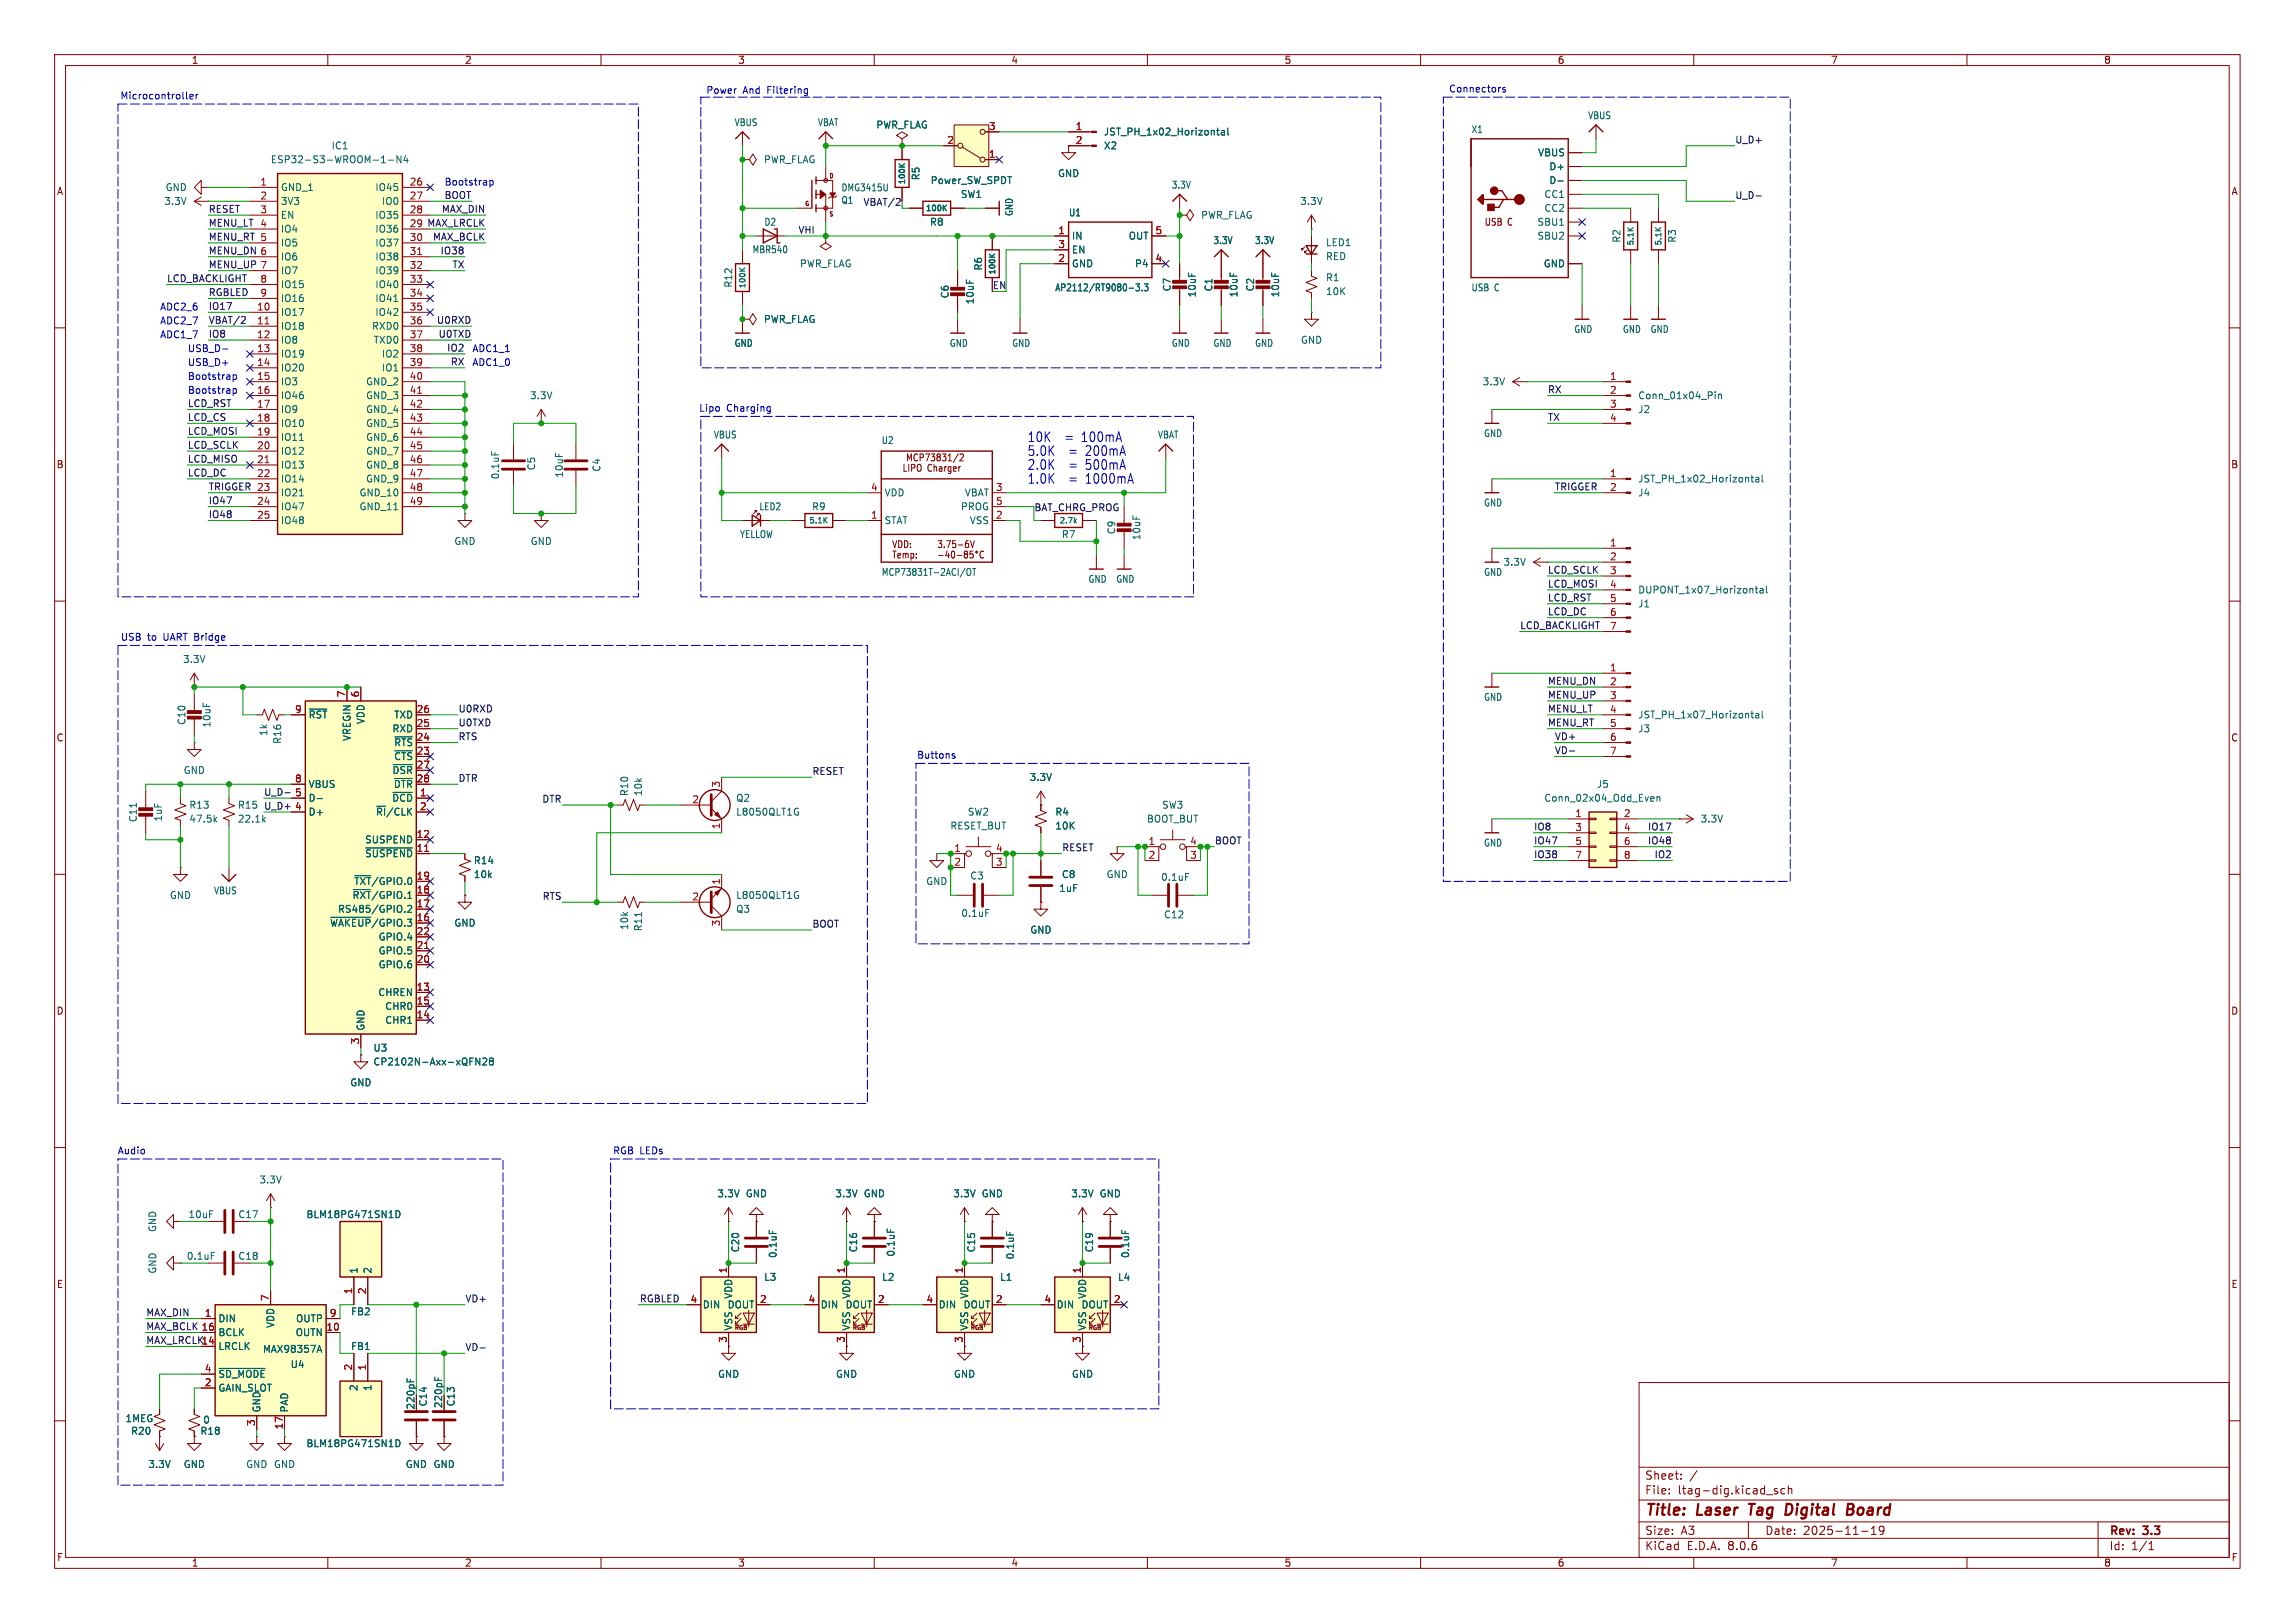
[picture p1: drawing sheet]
<svg xmlns="http://www.w3.org/2000/svg" width="297mm" height="210mm" viewBox="0 0 297 210" stroke-linecap="round" stroke-linejoin="round" font-family="sans-serif">
<defs><g id="words">
<g font-size="2" fill="#840000">
<text x="212.8" y="196.5">Title:</text>
<text x="219.7" y="196.5">Laser</text>
<text x="227" y="196.5">Tag</text>
<text x="232.2" y="196.5">Digital</text>
<text x="240.7" y="196.5">Board</text>
</g>
<g font-size="1.8" fill="#0000c2">
<text x="132.9" y="59.1">5.0K</text>
<text x="132.9" y="57.3">10K</text>
<text x="137.9" y="57.3">=</text>
<text x="138.4" y="59.1">=</text>
<text x="140.1" y="57.3">100mA</text>
<text x="140.6" y="59.1">200mA</text>
<text x="132.9" y="62.7">1.0K</text>
<text x="132.9" y="60.9">2.0K</text>
<text x="138.4" y="62.7">=</text>
<text x="138.4" y="60.9">=</text>
<text x="140.6" y="62.7">1000mA</text>
<text x="140.6" y="60.9">500mA</text>
</g>
<g font-size="1.5" fill="#840000">
<text x="212.8" y="191.6">Sheet:</text>
<text x="212.8" y="193.5">File:</text>
<text x="217.1" y="193.5">ltag-dig.kicad_sch</text>
<text x="212.8" y="200.7">KiCad</text>
<text x="212.8" y="198.7">Size:</text>
<text x="217.5" y="198.7">A3</text>
<text x="218.3" y="200.7">E.D.A.</text>
<text x="223.7" y="200.7">8.0.6</text>
<text x="228.4" y="198.7">Date:</text>
<text x="233.3" y="198.7">2025-11-19</text>
<text x="272.9" y="198.9">Rev:</text>
<text x="272.9" y="200.7">Id:</text>
<text x="275.8" y="200.7">1/1</text>
<text x="277.4" y="198.9">3.3</text>
</g>
<g font-size="1.3" fill="#840000">
<text x="24.7" y="8.4">1</text>
<text x="60.1" y="8.4">2</text>
<text x="95.5" y="8.4">3</text>
<text x="130.8" y="8.4">4</text>
<text x="166.2" y="8.4">5</text>
<text x="201.5" y="8.4">6</text>
<text x="236.9" y="8.4">7</text>
<text x="272.2" y="8.4">8</text>
<text x="7.3" y="25.4">A</text>
<text x="192.1" y="29.3">USB C</text>
<text x="288.7" y="25.4">A</text>
<text x="117.2" y="59.8">MCP73831/2</text>
<text x="7.2" y="60.7">B</text>
<text x="116.7" y="61.2">LIPO Charger</text>
<text x="288.7" y="60.7">B</text>
<text x="115.4" y="71.1">VDD:</text>
<text x="121.2" y="71.1">3.75-6V</text>
<text x="115.4" y="72.4">Temp:</text>
<text x="7.2" y="96.1">C</text>
<text x="288.7" y="96.1">C</text>
<text x="7.2" y="131.4">D</text>
<text x="288.7" y="131.4">D</text>
<text x="7.3" y="166.8">E</text>
<text x="288.7" y="166.8">E</text>
<text x="53.8" y="182.5" transform="rotate(-90 53.8 182.5)">220pF</text>
<text x="57.4" y="182.3" transform="rotate(-90 57.4 182.3)">220pF</text>
<text x="7.3" y="202.1">F</text>
<text x="24.7" y="202.9">1</text>
<text x="60.1" y="202.9">2</text>
<text x="95.5" y="202.9">3</text>
<text x="130.8" y="202.9">4</text>
<text x="166.2" y="202.9">5</text>
<text x="201.5" y="202.9">6</text>
<text x="236.9" y="202.9">7</text>
<text x="272.2" y="202.9">8</text>
<text x="288.7" y="202.1">F</text>
</g>
<g font-size="1.3" fill="#0000c2">
<text x="15.5" y="13">Microcontroller</text>
<text x="91.3" y="12.3">Power</text>
<text x="96.1" y="12.3">And</text>
<text x="99.4" y="12.3">Filtering</text>
<text x="187.5" y="12.1">Connectors</text>
<text x="57.5" y="24.1">Bootstrap</text>
<text x="20.7" y="40.2">ADC2_6</text>
<text x="20.7" y="43.8">ADC1_7</text>
<text x="20.7" y="42">ADC2_7</text>
<text x="24.2" y="45.6">USB_D-</text>
<text x="24.2" y="47.4">USB_D+</text>
<text x="61.1" y="47.4">ADC1_0</text>
<text x="61.1" y="45.6">ADC1_1</text>
<text x="24.2" y="51">Bootstrap</text>
<text x="24.2" y="49.2">Bootstrap</text>
<text x="90.4" y="53.4">Lipo</text>
<text x="94" y="53.4">Charging</text>
<text x="15.6" y="83.1">USB</text>
<text x="19.1" y="83.1">to</text>
<text x="21.2" y="83.1">UART Bridge</text>
<text x="118.6" y="98.3">Buttons</text>
<text x="15.2" y="149.5">Audio</text>
<text x="79.3" y="149.5">RGB LEDs</text>
</g>
<g font-size="1.3" fill="#006464">
<text x="95" y="16.5">VBUS</text>
<text x="105.8" y="16.5">VBAT</text>
<text x="113.3" y="16.8">PWR_FLAG</text>
<text x="142.8" y="17.7">JST_PH_1x02_Horizontal</text>
<text x="190.4" y="17.4">X1</text>
<text x="205.4" y="15.6">VBUS</text>
<text x="35" y="21.3">ESP32-S3-WROOM-1-N4</text>
<text x="42.8" y="19.5">IC1</text>
<text x="98.8" y="21.3">PWR_FLAG</text>
<text x="119.1" y="23.4" transform="rotate(-90 119.1 23.4)">R5</text>
<text x="120.4" y="24">Power_SW_SPDT</text>
<text x="136.9" y="23.1">GND</text>
<text x="142.8" y="19.5">X2</text>
<text x="199" y="20.4">VBUS</text>
<text x="200.4" y="22.2">D+</text>
<text x="200.4" y="24">D-</text>
<text x="21.2" y="26.7">3.3V</text>
<text x="21.4" y="24.9">GND</text>
<text x="36.3" y="24.9">GND_1</text>
<text x="36.3" y="26.7">3V3</text>
<text x="36.3" y="28.4">EN</text>
<text x="48.5" y="24.9">IO45</text>
<text x="48.5" y="28.4">IO35</text>
<text x="49.4" y="26.7">IO0</text>
<text x="98.8" y="29.3">D2</text>
<text x="108.8" y="26.5">Q1</text>
<text x="108.8" y="24.9">DMG3415U</text>
<text x="120.3" y="29.3">R8</text>
<text x="124.3" y="25.8">SW1</text>
<text x="131.2" y="28" transform="rotate(-90 131.2 28)">GND</text>
<text x="138.3" y="28.1">U1</text>
<text x="151.6" y="24.5">3.3V</text>
<text x="155.4" y="28.4">PWR_FLAG</text>
<text x="168.2" y="26.7">3.3V</text>
<text x="198.9" y="29.3">SBU1</text>
<text x="199.8" y="25.8">CC1</text>
<text x="199.8" y="27.6">CC2</text>
<text x="36.3" y="30.2">IO4</text>
<text x="36.3" y="32">IO5</text>
<text x="36.3" y="33.8">IO6</text>
<text x="36.3" y="35.6">IO7</text>
<text x="48.5" y="30.2">IO36</text>
<text x="48.5" y="32">IO37</text>
<text x="48.5" y="33.8">IO38</text>
<text x="48.5" y="35.6">IO39</text>
<text x="97.3" y="32.9">MBR540</text>
<text x="103.5" y="34.7">PWR_FLAG</text>
<text x="127.2" y="35.1" transform="rotate(-90 127.2 35.1)">R6</text>
<text x="138.7" y="31.1">IN</text>
<text x="138.7" y="34.7">GND</text>
<text x="138.7" y="32.9">EN</text>
<text x="146" y="31.1">OUT</text>
<text x="146.8" y="34.7">P4</text>
<text x="157" y="31.7">3.3V</text>
<text x="162.3" y="31.7">3.3V</text>
<text x="171.5" y="32">LED1</text>
<text x="171.5" y="33.8">RED</text>
<text x="198.9" y="31.1">SBU2</text>
<text x="199.7" y="34.7">GND</text>
<text x="209.8" y="31.5" transform="rotate(-90 209.8 31.5)">R2</text>
<text x="217" y="31.5" transform="rotate(-90 217 31.5)">R3</text>
<text x="36.3" y="41">IO17</text>
<text x="36.3" y="37.4">IO15</text>
<text x="36.3" y="39.2">IO16</text>
<text x="48.5" y="37.4">IO40</text>
<text x="48.5" y="39.2">IO41</text>
<text x="48.5" y="41">IO42</text>
<text x="94.9" y="37.3" transform="rotate(-90 94.9 37.3)">R12</text>
<text x="98.8" y="41.9">PWR_FLAG</text>
<text x="122.9" y="38.7" transform="rotate(-90 122.9 38.7)">C6</text>
<text x="126.2" y="39.4" transform="rotate(-90 126.2 39.4)">10uF</text>
<text x="136.5" y="37.8">AP2112/RT9080-3.3</text>
<text x="151.7" y="37.8" transform="rotate(-90 151.7 37.8)">C7</text>
<text x="154.9" y="38.6" transform="rotate(-90 154.9 38.6)">10uF</text>
<text x="157" y="37.8" transform="rotate(-90 157 37.8)">C1</text>
<text x="160.3" y="38.6" transform="rotate(-90 160.3 38.6)">10uF</text>
<text x="162.4" y="37.8" transform="rotate(-90 162.4 37.8)">C2</text>
<text x="165.7" y="38.6" transform="rotate(-90 165.7 38.6)">10uF</text>
<text x="171.5" y="36.5">R1</text>
<text x="171.5" y="38.3">10K</text>
<text x="190.4" y="37.8">USB C</text>
<text x="36.3" y="42.8">IO18</text>
<text x="36.3" y="44.6">IO8</text>
<text x="36.3" y="46.4">IO19</text>
<text x="48.1" y="42.8">RXD0</text>
<text x="48.3" y="44.6">TXD0</text>
<text x="49.4" y="46.4">IO2</text>
<text x="95" y="45">GND</text>
<text x="122.8" y="45">GND</text>
<text x="130.9" y="45">GND</text>
<text x="151.6" y="45">GND</text>
<text x="157" y="45">GND</text>
<text x="162.3" y="45">GND</text>
<text x="168.3" y="44.6">GND</text>
<text x="203.6" y="43.2">GND</text>
<text x="209.9" y="43.2">GND</text>
<text x="213.5" y="43.2">GND</text>
<text x="36.3" y="48.2">IO20</text>
<text x="36.3" y="50">IO3</text>
<text x="36.3" y="51.8">IO46</text>
<text x="36.3" y="53.6">IO9</text>
<text x="47.3" y="50">GND_2</text>
<text x="47.3" y="51.8">GND_3</text>
<text x="47.3" y="53.6">GND_4</text>
<text x="49.4" y="48.2">IO1</text>
<text x="68.5" y="51.8">3.3V</text>
<text x="191.8" y="50">3.3V</text>
<text x="211.9" y="53.6">J2</text>
<text x="211.9" y="51.8">Conn_01x04_Pin</text>
<text x="36.3" y="55.4">IO10</text>
<text x="36.3" y="57.2">IO11</text>
<text x="36.3" y="59">IO12</text>
<text x="47.3" y="55.4">GND_5</text>
<text x="47.3" y="57.2">GND_6</text>
<text x="47.3" y="59">GND_7</text>
<text x="92.3" y="56.9">VBUS</text>
<text x="114" y="57.6">U2</text>
<text x="149.8" y="56.9">VBAT</text>
<text x="192" y="56.7">GND</text>
<text x="36.3" y="60.8">IO13</text>
<text x="36.3" y="62.6">IO14</text>
<text x="36.3" y="64.4">IO21</text>
<text x="46.4" y="64.4">GND_10</text>
<text x="47.3" y="60.8">GND_8</text>
<text x="47.3" y="62.6">GND_9</text>
<text x="64.7" y="62.1" transform="rotate(-90 64.7 62.1)">0.1uF</text>
<text x="69.4" y="60.9" transform="rotate(-90 69.4 60.9)">C5</text>
<text x="73" y="61.9" transform="rotate(-90 73 61.9)">10uF</text>
<text x="77.8" y="61.1" transform="rotate(-90 77.8 61.1)">C4</text>
<text x="114.4" y="64.4">VDD</text>
<text x="124.8" y="64.4">VBAT</text>
<text x="192" y="65.7">GND</text>
<text x="211.9" y="64.4">J4</text>
<text x="211.9" y="62.6">JST_PH_1x02_Horizontal</text>
<text x="36.3" y="66.2">IO47</text>
<text x="36.3" y="68">IO48</text>
<text x="46.4" y="66.2">GND_11</text>
<text x="58.7" y="70.7">GND</text>
<text x="68.6" y="70.7">GND</text>
<text x="95.7" y="69.8">YELLOW</text>
<text x="98.2" y="66.2">LED2</text>
<text x="105" y="66.2">R9</text>
<text x="114.4" y="68">STAT</text>
<text x="124.3" y="66.2">PROG</text>
<text x="125.4" y="68">VSS</text>
<text x="137.3" y="69.8">R7</text>
<text x="144.5" y="69.2" transform="rotate(-90 144.5 69.2)">C9</text>
<text x="147.7" y="70" transform="rotate(-90 147.7 70)">10uF</text>
<text x="114" y="74.7">MCP73831T-2ACI/OT</text>
<text x="140.8" y="75.6">GND</text>
<text x="144.4" y="75.6">GND</text>
<text x="192" y="74.7">GND</text>
<text x="194.5" y="73.3">3.3V</text>
<text x="211.9" y="76.9">DUPONT_1x07_Horizontal</text>
<text x="211.9" y="78.7">J1</text>
<text x="23.6" y="85.9">3.3V</text>
<text x="24.1" y="93.9" transform="rotate(-90 24.1 93.9)">C10</text>
<text x="27.4" y="94.2" transform="rotate(-90 27.4 94.2)">10uF</text>
<text x="34.7" y="95.3" transform="rotate(-90 34.7 95.3)">1k</text>
<text x="39.9" y="93.1">~{RST}</text>
<text x="45.5" y="95.9" transform="rotate(-90 45.5 95.9)">VREGIN</text>
<text x="47.3" y="93.8" transform="rotate(-90 47.3 93.8)">VDD</text>
<text x="50.7" y="94.9">RXD</text>
<text x="50.9" y="93.1">TXD</text>
<text x="192" y="90.8">GND</text>
<text x="211.9" y="94.9">J3</text>
<text x="211.9" y="93.1">JST_PH_1x07_Horizontal</text>
<text x="23.7" y="100.3">GND</text>
<text x="36.5" y="96.3" transform="rotate(-90 36.5 96.3)">R16</text>
<text x="50.7" y="100.3">~{DSR}</text>
<text x="50.9" y="98.5">~{CTS}</text>
<text x="50.9" y="96.7">~{RTS}</text>
<text x="133.2" y="101.2">3.3V</text>
<text x="17.8" y="106.5" transform="rotate(-90 17.8 106.5)">C11</text>
<text x="21.1" y="106.4" transform="rotate(-90 21.1 106.4)">1uF</text>
<text x="24.4" y="104.8">R13</text>
<text x="24.4" y="106.6">47.5k</text>
<text x="30.7" y="104.8">R15</text>
<text x="30.7" y="106.6">22.1k</text>
<text x="39.9" y="105.7">D+</text>
<text x="39.9" y="103.9">D-</text>
<text x="39.9" y="102.1">VBUS</text>
<text x="48.6" y="105.7">~{RI}/CLK</text>
<text x="50.7" y="103.9">~{DCD}</text>
<text x="50.9" y="102.1">~{DTR}</text>
<text x="81.4" y="103.1" transform="rotate(-90 81.4 103.1)">R10</text>
<text x="83.2" y="103.1" transform="rotate(-90 83.2 103.1)">10k</text>
<text x="95.2" y="103.9">Q2</text>
<text x="95.2" y="105.7">L8050QLT1G</text>
<text x="122.9" y="107.5">RESET_BUT</text>
<text x="125.2" y="105.7">SW2</text>
<text x="136.5" y="105.7">R4</text>
<text x="136.5" y="107.5">10K</text>
<text x="148.4" y="106.6">BOOT_BUT</text>
<text x="150.3" y="104.8">SW3</text>
<text x="199.8" y="103.9">Conn_02x04_Odd_Even</text>
<text x="206.6" y="102.1">J5</text>
<text x="220" y="106.6">3.3V</text>
<text x="47.2" y="111.1">~{SUSPEND}</text>
<text x="47.2" y="109.3">SUSPEND</text>
<text x="61.3" y="112">R14</text>
<text x="61.3" y="113.8">10k</text>
<text x="125.5" y="113.9">C3</text>
<text x="137.3" y="113.8">C8</text>
<text x="143.1" y="113.8">GND</text>
<text x="192" y="109.7">GND</text>
<text x="21.9" y="116.5">GND</text>
<text x="27.6" y="115.9">VBUS</text>
<text x="43.7" y="118.2">RS485/GPIO.2</text>
<text x="45.6" y="116.5">~{RXT}/GPIO.1</text>
<text x="45.8" y="114.7">~{TXT}/GPIO.0</text>
<text x="95.2" y="118.2">Q3</text>
<text x="95.2" y="116.5">L8050QLT1G</text>
<text x="119.8" y="114.7">GND</text>
<text x="124.3" y="118.8">0.1uF</text>
<text x="137" y="115.6">1uF</text>
<text x="150.2" y="114.1">0.1uF</text>
<text x="150.6" y="119">C12</text>
<text x="42.6" y="120">~{WAKEUP}/GPIO.3</text>
<text x="48.9" y="125.4">GPIO.6</text>
<text x="48.9" y="123.6">GPIO.5</text>
<text x="48.9" y="121.8">GPIO.4</text>
<text x="58.7" y="120">GND</text>
<text x="81.4" y="120.4" transform="rotate(-90 81.4 120.4)">10k</text>
<text x="83.2" y="120.6" transform="rotate(-90 83.2 120.6)">R11</text>
<text x="133.3" y="120.9">GND</text>
<text x="48.9" y="129">CHREN</text>
<text x="49.8" y="130.8">CHR0</text>
<text x="47.3" y="133.4" transform="rotate(-90 47.3 133.4)">GND</text>
<text x="48.3" y="136.2">U3</text>
<text x="49.8" y="132.6">CHR1</text>
<text x="45.3" y="140.7">GND</text>
<text x="48.3" y="138">CP2102N-Axx-xQFN28</text>
<text x="33.5" y="153.3">3.3V</text>
<text x="92.8" y="155.1">3.3V</text>
<text x="96.4" y="155.1">GND</text>
<text x="108" y="155.1">3.3V</text>
<text x="111.7" y="155.1">GND</text>
<text x="123.3" y="155.1">3.3V</text>
<text x="127" y="155.1">GND</text>
<text x="138.6" y="155.1">3.3V</text>
<text x="142.2" y="155.1">GND</text>
<text x="20.4" y="159.5" transform="rotate(-90 20.4 159.5)">GND</text>
<text x="24.3" y="157.8">10uF</text>
<text x="30.8" y="157.8">C17</text>
<text x="39.6" y="157.8">BLM18PG471SN1D</text>
<text x="20.4" y="164.9" transform="rotate(-90 20.4 164.9)">GND</text>
<text x="24.1" y="163.1">0.1uF</text>
<text x="30.8" y="163.1">C18</text>
<text x="46.4" y="164.9" transform="rotate(-90 46.4 164.9)">1</text>
<text x="48.2" y="164.9" transform="rotate(-90 48.2 164.9)">2</text>
<text x="95.8" y="162.1" transform="rotate(-90 95.8 162.1)">C20</text>
<text x="98.8" y="165.9">L3</text>
<text x="100.6" y="162.9" transform="rotate(-90 100.6 162.9)">0.1uF</text>
<text x="111.1" y="162.1" transform="rotate(-90 111.1 162.1)">C16</text>
<text x="114.1" y="165.9">L2</text>
<text x="115.9" y="162.7" transform="rotate(-90 115.9 162.7)">0.1uF</text>
<text x="126.3" y="162.1" transform="rotate(-90 126.3 162.1)">C15</text>
<text x="129.3" y="165.9">L1</text>
<text x="131.4" y="163" transform="rotate(-90 131.4 163)">0.1uF</text>
<text x="141.6" y="162.1" transform="rotate(-90 141.6 162.1)">C19</text>
<text x="144.6" y="165.9">L4</text>
<text x="146.3" y="162.9" transform="rotate(-90 146.3 162.9)">0.1uF</text>
<text x="28.2" y="171.2">DIN</text>
<text x="28.2" y="173">BCLK</text>
<text x="35.6" y="171.9" transform="rotate(-90 35.6 171.9)">VDD</text>
<text x="38.2" y="173">OUTN</text>
<text x="38.2" y="171.2">OUTP</text>
<text x="45.4" y="170.3">FB2</text>
<text x="90.9" y="169.4">DIN</text>
<text x="94.1" y="169.4">DOUT</text>
<text x="94.9" y="172.2" transform="rotate(-90 94.9 172.2)">VSS</text>
<text x="94.9" y="168.1" transform="rotate(-90 94.9 168.1)">VDD</text>
<text x="106.1" y="169.4">DIN</text>
<text x="109.4" y="169.4">DOUT</text>
<text x="110.2" y="172.2" transform="rotate(-90 110.2 172.2)">VSS</text>
<text x="110.2" y="168.1" transform="rotate(-90 110.2 168.1)">VDD</text>
<text x="121.4" y="169.4">DIN</text>
<text x="124.6" y="169.4">DOUT</text>
<text x="125.4" y="172.2" transform="rotate(-90 125.4 172.2)">VSS</text>
<text x="125.4" y="168.1" transform="rotate(-90 125.4 168.1)">VDD</text>
<text x="136.7" y="169.4">DIN</text>
<text x="139.9" y="169.4">DOUT</text>
<text x="140.7" y="172.2" transform="rotate(-90 140.7 172.2)">VSS</text>
<text x="140.7" y="168.1" transform="rotate(-90 140.7 168.1)">VDD</text>
<text x="28.2" y="174.8">LRCLK</text>
<text x="28.2" y="178.4">~{SD_MODE}</text>
<text x="34" y="175.2">MAX98357A</text>
<text x="37.5" y="177.2">U4</text>
<text x="45.4" y="174.8">FB1</text>
<text x="92.9" y="178.4">GND</text>
<text x="108.1" y="178.4">GND</text>
<text x="123.4" y="178.4">GND</text>
<text x="138.6" y="178.4">GND</text>
<text x="16.2" y="184.2">1MEG</text>
<text x="16.9" y="185.8">R20</text>
<text x="25.9" y="185.8">R18</text>
<text x="26.2" y="184.3">0</text>
<text x="28.2" y="180.2">GAIN_SLOT</text>
<text x="33.8" y="182.8" transform="rotate(-90 33.8 182.8)">GND</text>
<text x="37.4" y="182.8" transform="rotate(-90 37.4 182.8)">PAD</text>
<text x="46.4" y="180.1" transform="rotate(-90 46.4 180.1)">2</text>
<text x="48.2" y="180.1" transform="rotate(-90 48.2 180.1)">1</text>
<text x="55.4" y="182.1" transform="rotate(-90 55.4 182.1)">C14</text>
<text x="59" y="182.1" transform="rotate(-90 59 182.1)">C13</text>
<text x="19.1" y="190.1">3.3V</text>
<text x="23.7" y="190.1">GND</text>
<text x="31.8" y="190.1">GND GND</text>
<text x="39.6" y="187.4">BLM18PG471SN1D</text>
<text x="52.4" y="190.1">GND GND</text>
</g>
<g font-size="1.3" fill="#a90000">
<text x="127.9" y="16.9">3</text>
<text x="139.1" y="16.9">1</text>
<text x="122.5" y="18.7">2</text>
<text x="127.9" y="20.5">1</text>
<text x="139.1" y="18.7">2</text>
<text x="33.6" y="24.1">1</text>
<text x="33.6" y="25.9">2</text>
<text x="33.6" y="27.7">3</text>
<text x="53" y="24.1">26</text>
<text x="53" y="25.9">27</text>
<text x="53" y="27.7">28</text>
<text x="53" y="29.5">29</text>
<text x="53" y="31.3">30</text>
<text x="53" y="33">31</text>
<text x="53" y="34.8">32</text>
<text x="136.9" y="30.4">1</text>
<text x="136.9" y="33.9">2</text>
<text x="136.9" y="32.1">3</text>
<text x="149.5" y="33.9">4</text>
<text x="149.5" y="30.4">5</text>
<text x="33.2" y="40.2">10</text>
<text x="33.6" y="36.6">8</text>
<text x="33.6" y="38.4">9</text>
<text x="53" y="36.6">33</text>
<text x="53" y="38.4">34</text>
<text x="53" y="40.2">35</text>
<text x="33.2" y="42">11</text>
<text x="33.2" y="43.8">12</text>
<text x="33.2" y="45.6">13</text>
<text x="33.2" y="47.4">14</text>
<text x="53" y="42">36</text>
<text x="53" y="43.8">37</text>
<text x="53" y="45.6">38</text>
<text x="53" y="47.4">39</text>
<text x="33.2" y="49.2">15</text>
<text x="33.2" y="51">16</text>
<text x="33.2" y="52.8">17</text>
<text x="53" y="49.2">40</text>
<text x="53" y="51">41</text>
<text x="53" y="52.8">42</text>
<text x="208.3" y="49.2">1</text>
<text x="208.3" y="51">2</text>
<text x="208.3" y="52.8">3</text>
<text x="33.2" y="54.6">18</text>
<text x="33.2" y="56.4">19</text>
<text x="33.2" y="58.2">20</text>
<text x="33.2" y="60">21</text>
<text x="53" y="54.6">43</text>
<text x="53" y="56.4">44</text>
<text x="53" y="58.2">45</text>
<text x="53" y="60">46</text>
<text x="208.3" y="54.6">4</text>
<text x="33.2" y="61.8">22</text>
<text x="33.2" y="65.4">24</text>
<text x="53" y="61.8">47</text>
<text x="53" y="63.6">48</text>
<text x="53" y="65.4">49</text>
<text x="112.6" y="63.6">4</text>
<text x="128.8" y="63.6">3</text>
<text x="128.8" y="65.4">5</text>
<text x="208.3" y="61.8">1</text>
<text x="208.3" y="63.6">2</text>
<text x="33.2" y="67.2">25</text>
<text x="112.6" y="67.2">1</text>
<text x="128.8" y="67.2">2</text>
<text x="208.3" y="70.8">1</text>
<text x="208.3" y="72.6">2</text>
<text x="208.3" y="74.4">3</text>
<text x="208.3" y="76.2">4</text>
<text x="208.3" y="77.9">5</text>
<text x="208.3" y="79.7">6</text>
<text x="208.3" y="81.5">7</text>
<text x="208.3" y="86.9">1</text>
<text x="208.3" y="88.7">2</text>
<text x="38.1" y="92.3">9</text>
<text x="44.7" y="90.3" transform="rotate(-90 44.7 90.3)">7</text>
<text x="46.5" y="90.3" transform="rotate(-90 46.5 90.3)">6</text>
<text x="53.9" y="95.9">24</text>
<text x="53.9" y="94.1">25</text>
<text x="53.9" y="92.3">26</text>
<text x="208.3" y="90.5">3</text>
<text x="208.3" y="92.3">4</text>
<text x="208.3" y="94.1">5</text>
<text x="208.3" y="95.9">6</text>
<text x="38.1" y="101.3">8</text>
<text x="53.9" y="97.7">23</text>
<text x="53.9" y="99.5">27</text>
<text x="53.9" y="101.3">28</text>
<text x="93.2" y="102" transform="rotate(-90 93.2 102)">3</text>
<text x="208.3" y="97.7">7</text>
<text x="38.1" y="103.1">5</text>
<text x="38.1" y="104.9">4</text>
<text x="54.3" y="103.1">1</text>
<text x="54.3" y="104.9">2</text>
<text x="89.5" y="104">2</text>
<text x="93.2" y="107.4" transform="rotate(-90 93.2 107.4)">1</text>
<text x="203.8" y="105.8">1</text>
<text x="203.8" y="107.6">3</text>
<text x="210.1" y="105.8">2</text>
<text x="210.1" y="107.6">4</text>
<text x="53.9" y="110.3">11</text>
<text x="53.9" y="108.5">12</text>
<text x="53.9" y="113.9">19</text>
<text x="123.4" y="110.3">1</text>
<text x="123.4" y="112.1">2</text>
<text x="128.8" y="112.1">3</text>
<text x="128.8" y="110.3">4</text>
<text x="148.6" y="109.4">1</text>
<text x="148.6" y="111.2">2</text>
<text x="154" y="111.2">3</text>
<text x="154" y="109.4">4</text>
<text x="203.8" y="109.4">5</text>
<text x="203.8" y="111.2">7</text>
<text x="210.1" y="109.4">6</text>
<text x="210.1" y="111.2">8</text>
<text x="53.9" y="119.3">16</text>
<text x="53.9" y="117.5">17</text>
<text x="53.9" y="115.7">18</text>
<text x="89.5" y="116.6">2</text>
<text x="93.2" y="119.9" transform="rotate(-90 93.2 119.9)">3</text>
<text x="93.2" y="114.5" transform="rotate(-90 93.2 114.5)">1</text>
<text x="53.9" y="124.6">20</text>
<text x="53.9" y="122.8">21</text>
<text x="53.9" y="121.1">22</text>
<text x="53.9" y="128.2">13</text>
<text x="53.9" y="131.8">14</text>
<text x="53.9" y="130">15</text>
<text x="46.5" y="135.2" transform="rotate(-90 46.5 135.2)">3</text>
<text x="45.6" y="167.5" transform="rotate(-90 45.6 167.5)">1</text>
<text x="47.4" y="167.5" transform="rotate(-90 47.4 167.5)">2</text>
<text x="94.1" y="164.8" transform="rotate(-90 94.1 164.8)">1</text>
<text x="109.4" y="164.8" transform="rotate(-90 109.4 164.8)">1</text>
<text x="124.6" y="164.8" transform="rotate(-90 124.6 164.8)">1</text>
<text x="139.9" y="164.8" transform="rotate(-90 139.9 164.8)">1</text>
<text x="26" y="172.2">16</text>
<text x="26.4" y="170.4">1</text>
<text x="34.8" y="168.4" transform="rotate(-90 34.8 168.4)">7</text>
<text x="42.2" y="172.2">10</text>
<text x="42.6" y="170.4">9</text>
<text x="89.3" y="168.6">4</text>
<text x="94.1" y="173.8" transform="rotate(-90 94.1 173.8)">3</text>
<text x="98.3" y="168.6">2</text>
<text x="104.6" y="168.6">4</text>
<text x="109.4" y="173.8" transform="rotate(-90 109.4 173.8)">3</text>
<text x="113.5" y="168.6">2</text>
<text x="119.8" y="168.6">4</text>
<text x="124.6" y="173.8" transform="rotate(-90 124.6 173.8)">3</text>
<text x="128.8" y="168.6">2</text>
<text x="135.1" y="168.6">4</text>
<text x="139.9" y="173.8" transform="rotate(-90 139.9 173.8)">3</text>
<text x="144.1" y="168.6">2</text>
<text x="26" y="174">14</text>
<text x="26.4" y="179.4">2</text>
<text x="26.4" y="177.6">4</text>
<text x="45.6" y="177.4" transform="rotate(-90 45.6 177.4)">2</text>
<text x="47.4" y="177.4" transform="rotate(-90 47.4 177.4)">1</text>
<text x="33" y="184.6" transform="rotate(-90 33 184.6)">3</text>
<text x="36.6" y="185" transform="rotate(-90 36.6 185)">17</text>
</g>
<g font-size="1.3" fill="#0f0f0f">
<text x="26.9" y="27.6">RESET</text>
<text x="26.9" y="29.4">MENU_LT 4</text>
<text x="55.2" y="29.4">MAX_LRCLK</text>
<text x="57.1" y="27.6">MAX_DIN</text>
<text x="57.5" y="25.8">BOOT</text>
<text x="111.7" y="26.7">VBAT/2</text>
<text x="26.9" y="31.2">MENU_RT 5</text>
<text x="26.9" y="33">MENU_DN 6</text>
<text x="26.9" y="34.8">MENU_UP 7</text>
<text x="56" y="31.2">MAX_BCLK</text>
<text x="56.9" y="33">IO38</text>
<text x="58.5" y="34.8">TX</text>
<text x="21.6" y="36.6">LCD_BACKLIGHT</text>
<text x="26.9" y="38.4">RGBLED</text>
<text x="26.9" y="40.2">IO17</text>
<text x="26.9" y="42">VBAT/2</text>
<text x="56.5" y="42">U0RXD</text>
<text x="26.9" y="43.8">IO8</text>
<text x="56.7" y="43.8">U0TXD</text>
<text x="57.8" y="45.6">IO2</text>
<text x="58.3" y="47.3">RX</text>
<text x="24.2" y="52.7">LCD_RST</text>
<text x="200.3" y="50.9">RX</text>
<text x="24.2" y="54.5">LCD_CS</text>
<text x="24.2" y="58.1">LCD_SCLK</text>
<text x="24.2" y="56.3">LCD_MOSI</text>
<text x="24.2" y="59.9">LCD_MISO</text>
<text x="200.3" y="54.5">TX</text>
<text x="24.2" y="61.7">LCD_DC</text>
<text x="26.9" y="63.5">TRIGGER 23</text>
<text x="26.9" y="65.3">IO47</text>
<text x="201.2" y="63.5">TRIGGER</text>
<text x="26.9" y="67.1">IO48</text>
<text x="133.8" y="66.2">BAT_CHRG_PROG</text>
<text x="200.3" y="76.1">LCD_MOSI</text>
<text x="200.3" y="77.9">LCD_RST</text>
<text x="200.3" y="74.3">LCD_SCLK</text>
<text x="196.7" y="81.5">LCD_BACKLIGHT</text>
<text x="200.3" y="79.7">LCD_DC</text>
<text x="200.3" y="88.7">MENU_DN</text>
<text x="59.3" y="92.2">U0RXD</text>
<text x="59.3" y="95.8">RTS</text>
<text x="59.3" y="94">U0TXD</text>
<text x="200.3" y="94">MENU_RT</text>
<text x="200.3" y="92.2">MENU_LT</text>
<text x="200.3" y="90.5">MENU_UP</text>
<text x="201.2" y="95.8">VD+</text>
<text x="59.3" y="101.2">DTR</text>
<text x="105.1" y="100.3">RESET</text>
<text x="201.2" y="97.6">VD-</text>
<text x="70.1" y="103.9">DTR</text>
<text x="198.5" y="107.5">IO8</text>
<text x="213.2" y="107.5">IO17</text>
<text x="137.4" y="110.2">RESET</text>
<text x="157.2" y="109.3">BOOT</text>
<text x="198.5" y="111.1">IO38</text>
<text x="198.5" y="109.3">IO47</text>
<text x="213.2" y="109.3">IO48</text>
<text x="214.1" y="111.1">IO2</text>
<text x="70.2" y="116.5">RTS</text>
<text x="105.1" y="120.1">BOOT</text>
<text x="18.9" y="172.2">MAX_BCLK 16</text>
<text x="18.9" y="174">MAX_LRCLK14</text>
<text x="18.9" y="170.4">MAX_DIN</text>
<text x="60.2" y="168.6">VD+</text>
<text x="82.7" y="168.6">RGBLED</text>
<text x="60.2" y="174.9">VD-</text>
</g>
<text font-size="1.3" fill="#009600" x="128.4" y="37.5">EN</text>
<g font-size="1.2" fill="#0f0f0f">
<text x="224.5" y="18.6">U_D+</text>
<text x="224.5" y="25.8">U_D-</text>
<text x="103.3" y="30.3">VHI</text>
<text x="34.1" y="103">U_D-</text>
<text x="34.1" y="104.8">U_D+ 4</text>
</g>
<g font-size="1" fill="#006464">
<text x="117.3" y="24" transform="rotate(-90 117.3 24)">100K</text>
<text x="119.7" y="27.5">100K</text>
<text x="129" y="35.7" transform="rotate(-90 129 35.7)">100K</text>
<text x="211.6" y="31.9" transform="rotate(-90 211.6 31.9)">5.1K</text>
<text x="215.2" y="31.9" transform="rotate(-90 215.2 31.9)">5.1K</text>
<text x="96.7" y="37.4" transform="rotate(-90 96.7 37.4)">100K</text>
<text x="104.6" y="67.9">5.1K</text>
<text x="137" y="67.9">2.7k</text>
</g>
<g font-size=".8" fill="#840000">
<text x="107.2" y="23.2">D</text>
<text x="104.1" y="26.8">G</text>
<text x="107.2" y="28.2">S</text>
<text x="95" y="172.2">RGB</text>
<text x="110.3" y="172.2">RGB</text>
<text x="125.5" y="172.2">RGB</text>
<text x="140.8" y="172.2">RGB</text>
</g>
</g></defs>
<g fill="none" stroke="#840000" stroke-width=".13">
<path d="M7.1 7.1h282.8v195.8h-282.8zM8.5 8.5h280v193h-280zM42.4 7.1v1.4M77.8 7.1v1.4M113.1 7.1v1.4M116.7 18.9v1.8M148.5 7.1v1.4M183.8 7.1v1.4M219.2 7.1v1.4M254.6 7.1v1.4M116.7 24.2v1.8M163.4 32.3v1.8"/>
<path d="M169.7 35v.7l.7 .3-1.4 .5 1.4 .6-1.4 .5 .7 .3v.7M7.1 42.4h1.4M96.1 41.3h.9l.4-.7 .5 .7-.5 .7-.4-.7M96.1 41.3h.1M207.4 54.8h3M207.4 53h3M207.4 51.2h3M207.4 49.4h3M288.5 42.4h1.4M7.1 77.8h1.4M198.5 72.7h1.8M198.5 72.7l.9 .6"/>
<path d="M199.4 72.2l-.9 .5M200.3 72.7h.1M207.4 79.9h3M207.4 78.1h3M207.4 76.3h3M207.4 74.5h3M207.4 72.7h3M207.4 70.9h3M207.4 63.8h3M207.4 62h3M288.5 77.8h1.4M207.4 81.7h3"/>
<path d="M7.1 113.1h1.4M217.3 106h.1M217.3 106h1.8M218.2 105.4l.9 .6M219.1 106l-.9 .5M288.5 113.1h1.4M7.1 148.5h1.4M288.5 148.5h1.4M212.1 178.9h76.4v22.6h-76.4zM7.1 183.8h1.4M212.1 199h76.4M212.1 196.9h76.4"/>
<path d="M212.1 194.1h76.4M212.1 189.9h76.4M216 193.2v.1M216 192.7v.1M217.5 191.3v.1M217.5 190.7v.1M219.6 190.3l-.9 1.4M226.3 196.9v2.1M228.6 193.4h.8M230 192.7l-.2-.1-.2 .2 .1 .1 .3 .1v.3h-.4M231 192.7l-.3-.1-.2 .2v.3l.1 .2h.4M231.4 192.7l.2-.1 .2 .1 .1 .6"/>
<path d="M231.4 192.2v1.1M240.9 198.1h.8M242.2 198.5h.6M242.2 197.8l.3-.3v1M243.8 197.9l-.2 .2h-.2l-.2-.2 .1-.4h.3l.2 .1a.7 .7 0 0 1-.3 .9h-.2M271.5 196.9v4.6M278.1 199.8l.3-.3v1M288.5 183.8h1.4M42.4 201.5v1.4M77.8 201.5v1.4M113.1 201.5v1.4M148.5 201.5v1.4"/>
<path d="M183.8 201.5v1.4M219.2 201.5v1.4M254.6 201.5v1.4M278.1 200.5h.6"/>
</g>
<path d="M226.3 194.6h.8M226.7 194.6l-.2 1.4M231.2 194.6l.6 .1M231.8 195.8l-.4 .2h-.3M239.1 195.3h.5M239.2 194.6h.4a.35 .35 0 0 1 .3 .4 .35 .35 0 0 1-.3 .3h.2a.41 .41 0 0 1-.3 .7h-.5z" fill="none" stroke="#840000" stroke-width=".28"/>
<path d="M115.8 20.7h1.8v3.5h-1.8zM162.5 33.2l.9-.9 .9 .9" fill="none" stroke="#840000" stroke-width=".18"/>
<path d="M116.3 21.2l.5 .4M117.1 21.2l-.4 .3" fill="none" stroke="#006464" stroke-width=".14"/>
<g fill="#840000" stroke="#840000" stroke-width=".13">
<path d="M210.4 81.6h.6v.2h-.6z"/>
<path d="M210.4 79.8h.6v.2h-.6z"/>
<path d="M210.4 78h.6v.2h-.6z"/>
<path d="M210.4 76.2h.6v.2h-.6z"/>
<path d="M210.4 74.4h.6v.2h-.6z"/>
<path d="M210.4 72.6h.6v.2h-.6z"/>
<path d="M210.4 70.9h.6v.1h-.6z"/>
<path d="M210.4 54.7h.6v.2h-.6z"/>
<path d="M210.4 52.9h.6v.2h-.6z"/>
<path d="M210.4 51.1h.6v.2h-.6z"/>
<path d="M210.4 49.3h.6v.2h-.6z"/>
<path d="M210.4 63.7h.6v.1h-.6z"/>
<path d="M210.4 61.9h.6v.2h-.6z"/>
</g>
<g fill="none" stroke="#006464" stroke-width=".13">
<path d="M222 50.7v.1M222 51v.6M222.4 51v.6M222.4 51.1l.1-.1h.2l.1 .6M226.6 61.8h.3M226.7 61.5v.7l.2 .2M227.1 76.1h.4M227.2 61.8h.4v.6M227.3 76.6l.2 .1M227.6 62h-.3l-.1 .2 .1 .2 .3-.1M227.8 76.2h.3l.1 .5M228 61.5v.7l.2 .2"/>
<path d="M228.2 76.4h-.3l-.2 .1 .2 .2h.3M228.6 75.8v.8l.1 .1"/>
</g>
<path d="M205.6 105.1h3.6v7.2h-3.6z" fill="#ffffc2"/>
<g fill="none" stroke="#840000" stroke-width=".13">
<path d="M123.9 35v2.4M123.9 38.1v2.3M127.5 26.9h1.8M128.4 30.5v1.8M128.4 35.9v1.8M204.7 39.5v1.8M214.6 39.5v1.8M150.9 57.5v1.8M145.5 65.6v2.3M145.5 68.6v2.3M145.5 71.8v1.8M202.9 106h2.7"/>
<path d="M202.9 107.8h2.7M202.9 109.6h2.7M202.9 111.4h2.7M205.6 111.3h.9v.1h-.9zM205.6 109.5h.9v.1h-.9zM205.6 107.7h.9v.2h-.9zM205.6 105.9h.9v.2h-.9zM208.3 111.3h.9v.1h-.9zM208.3 109.5h.9v.1h-.9zM208.3 107.7h.9v.2h-.9zM208.3 105.9h.9v.2h-.9zM209.2 106h2.7"/>
<path d="M209.2 107.8h2.7M209.2 109.6h2.7M209.2 111.4h2.7"/>
</g>
<path d="M127.5 32.3h1.8v3.6h-1.8zM129.3 26v1.8M150 58.4l.9-.9 .9 .9M203.8 41.3h1.8M213.7 41.3h1.8M144.6 73.6h1.8M205.6 105.1h3.6v7.2h-3.6z" fill="none" stroke="#840000" stroke-width=".18"/>
<path d="M213.7 103.1h.3v.2l-.4 .1M214 103.6l-.3 .1M214.4 103.2l.2-.1h.2v.6M214.4 103.1v.6" fill="none" stroke="#006464" stroke-width=".13"/>
<g fill="#840000" stroke="#840000" stroke-width=".13">
<path d="M123 37.9h1.8v.4h-1.8z"/>
<path d="M123 37.2h1.8v.3h-1.8z"/>
<path d="M144.6 68.4h1.8v.4h-1.8z"/>
<path d="M144.6 67.7h1.8v.4h-1.8z"/>
</g>
<path d="M128 32.9l.4 .4M128.7 32.9l-.4 .3" fill="none" stroke="#006464" stroke-width=".14"/>
<path d="M123.5 16.2h4.5v5.4h-4.5z" fill="#ffffc2"/>
<g fill="none" stroke="#840000" stroke-width=".13">
<path d="M96.1 17.1v1.8M106.9 17.1v1.8M116.7 18l.8-.5-.8-.4-.7 .4 .7 .5v.9M116.7 18.9h.1M122.1 18.9h1.8M123.5 16.2h4.5v5.4h-4.5zM124.6 19l2.3 1.5M127.5 17.1h1.8M138.3 18.9v.9h.9l-.9 .9-.9-.9h.9M138.3 18.9h.1M138.3 18.9h3M138.3 17.1h3"/>
<path d="M25.1 26l.9 .6M25.1 26h1.8M26 24.2v-.9l-.9 .9 .9 .9v-.9h.9M26 25.5l-.9 .5M26.9 24.2h.1M26.9 26h.1M96.1 20.7h.9l.4-.8 .5 .8-.5 .7-.4-.7M96.1 20.7h.1M96.1 32.3v1.8M96.1 37.7v1.8M97.9 30.5h3.6M127.5 20.7h1.8"/>
<path d="M136.5 30.5h1.8M136.5 34.1h1.8M136.5 32.3h1.8M149.1 30.5h1.8M149.1 34.1h1.8M152.7 27.8h.9l.4-.7 .5 .7-.5 .8-.4-.8M152.7 27.8h.1M152.7 25.1v1.8M158 32.3v4.2M158 37.2v2.3M169.7 29.6h.1M169.7 27.8l-.5 .9"/>
<path d="M169.7 27.8v1.8M169.7 27.8l.6 .9M66.5 57.5v1.9M70 54.8h.1M70 53l-.5 .9M70 53v1.8M70 53l.6 .9M96.1 41.3v1.8M124 58.7l-.6 1.1M124.2 58.8l.3-.1 .2 .3-.5 .6h.5M132 41.3v1.8M152.7 41.3v1.8"/>
<path d="M158 41.3v1.8M163.4 41.3v1.8M169.7 40.4v.9h.9l-.9 .9-.9-.9h.9M169.7 40.4h.1M193.1 53v1.8M195.8 49.4l.9 .5M195.8 49.4h1.8M196.7 48.9l-.9 .5M197.6 49.4h.1M60.2 66.5v.9h.9l-.9 .8-.9-.8h.9M60.2 66.5h.1M66.5 60.9v2"/>
<path d="M102.4 67.4h1.8M107.8 67.4h1.8M112.3 67.4h1.7M112.3 63.8h1.7M121.5 71.9h.6M122.6 71.3l-.2 .6h.5M122.8 71.6v.6M123.2 71.5l-.1 .4 .2 .3 .2-.2v-.5M123.9 71.9h.6M124.8 71.5l.1 .2M124.9 71.7l-.1 .2v.2l.1 .1h.3v-.2v-.1l-.1-.2M124.9 71.7h.2"/>
<path d="M125.2 71.5l-.1 .2M125.3 70.4v.4M125.6 70l.2 .9 .3-.9M125.9 71.3h-.4v.4h.1h.3v.4l-.1 .1-.3-.1M127.3 71.4a.44 .44 0 0 0-.5 .3 .44 .44 0 0 0 .3 .5l.2-.1M128.4 67.4h1.8M128.4 63.8h1.8M128.4 65.6h1.8M134.7 67.4h1.8M140.1 67.4h1.8M141.9 71.8v1.8M193.1 62v1.8"/>
<path d="M193.1 70.9v1.8M193.1 87.1v1.8M207.4 97.9h3M207.4 96.1h3M207.4 94.3h3M207.4 92.5h3M207.4 90.7h3M207.4 88.9h3M207.4 87.1h3M193.1 106v1.8"/>
<circle cx="124.3" cy="18.9" r=".32"/>
<circle cx="127.2" cy="17.1" r=".32"/>
<circle cx="127.2" cy="20.7" r=".32"/>
<circle cx="126.4" cy="71.4" r=".12"/>
</g>
<g fill="none" stroke="#840000" stroke-width=".18">
<path d="M95.2 18l.9-.9 .9 .9M106 18l.9-.9 .9 .9M95.2 34.1h1.8v3.6h-1.8zM98.8 29.6l1.8 .9-1.8 .9zM100.6 29.6v1.8h.3M138.3 28.7h10.8v7.2h-10.8zM151.8 26l.9-.9 .9 .9M157.2 33.2l.8-.9 .9 .9M95.2 43.1h1.8M114 58.4h14.4v14.3h-14.4zM131.1 43.1h1.8M151.8 43.1h1.8"/>
<path d="M157.2 43.1h1.7M162.5 43.1h1.8M192.2 54.8h1.8M104.2 66.5h3.6v1.7h-3.6zM114 62h14.4M114 69.1h14.4M136.5 66.5h3.6v1.7h-3.6zM141 73.6h1.8M192.2 72.7h1.8M192.2 63.8h1.8M192.2 88.9h1.8M192.2 107.8h1.8"/>
</g>
<g fill="none" stroke="#006464" stroke-width=".13">
<path d="M157.4 16.9h.4M157.6 16.6v.7l.2 .2M158.1 16.9h.3l.1 .6M158.5 17.1h-.3l-.2 .2 .2 .2 .3-.1M158.9 16.6v.7l.1 .2M146.1 37.3h.6M147 36.7h.5l-.3 .4 .2 .1v.3l-.1 .1-.3-.1M147.8 37.5v.1M148.1 36.7h.5l-.3 .4 .2 .1v.3l-.1 .1-.3-.1M63.6 58.4v.5M124.9 73.5l-.6 1.2M125.2 73.6h.3l.1 .1v.5l-.1 .3-.3-.2-.1-.4z"/>
<path d="M125.9 73.6h.4M126.1 73.6v.9M226.6 92.3h.3M226.7 92v.8l.2 .1M227.2 92.3h.4v.6M227.6 92.5l-.3 .1-.1 .1 .1 .2h.3M228 92v.8l.2 .1"/>
</g>
<g fill="#840000" stroke="#840000" stroke-width=".13">
<path d="M141.3 18.8h.6v.1h-.6z"/>
<path d="M141.3 17h.6v.2h-.6z"/>
<path d="M210.4 97.8h.6v.2h-.6z"/>
<path d="M210.4 96h.6v.2h-.6z"/>
<path d="M210.4 94.2h.6v.2h-.6z"/>
<path d="M210.4 92.4h.6v.2h-.6z"/>
<path d="M210.4 90.6h.6v.2h-.6z"/>
<path d="M210.4 88.8h.6v.2h-.6z"/>
<path d="M210.4 87h.6v.2h-.6z"/>
<path d="M157.2 37h1.7v.4h-1.7z"/>
<path d="M157.2 36.3h1.7v.3h-1.7z"/>
</g>
<path d="M95.7 34.7l.4 .4M96.4 34.7l-.4 .3" fill="none" stroke="#006464" stroke-width=".14"/>
<path d="M65 59.6h2.9M65 60.7h2.9" fill="none" stroke="#840000" stroke-width=".36"/>
<path d="M35.9 22.5h16.2v46.6h-16.2z" fill="#ffffc2"/>
<g fill="none" stroke="#840000" stroke-width=".18">
<path d="M190.4 18l-.1 3.6M190.4 18h12.5v17.9h-12.5zM205.6 17.1l.9-.9 .9 .9M35.9 22.5h16.2v46.6h-16.2zM105.1 23.3v3.6M105.6 22.9v.9M105.6 24.6v1.1M105.6 26.5v.9M119.4 26h3.6v1.8h-3.6zM169 31.8h1.4l-.7 1.1zM169 32.9h1.4M191.3 25.8l.5-.6h.2v1.2h-.2z"/>
<path d="M191.4 25.8l.3-.3v.6l-.2-.3M191.8 25.2v1M192 25.8h4.6M193.7 24.7h.7l.7 1.1M194.6 25.8l-.6 1h-.9M210.1 28.7h1.8v3.6h-1.8zM213.7 28.7h1.8v3.6h-1.8zM92.5 58.4l.9-.9 .9 .9M123 43.1h1.8M210.1 41.3h1.8M97.3 66.6l1.1 .8-1.1 .7zM98.4 66.6v1.5"/>
</g>
<g fill="none" stroke="#840000" stroke-width=".13">
<path d="M202.9 19.8h1.8M206.5 16.2v1.8M32.3 24.2h3.6M32.3 26h3.6M32.3 27.8h3.6M32.3 29.6h3.6M32.3 31.4h3.6M32.3 33.2h3.6M32.3 35h3.6M32.3 36.8h3.6M32.3 38.6h3.6M52.1 24.2h3.6"/>
<path d="M52.1 26h3.6M52.1 27.8h3.6M52.1 29.6h3.6M52.1 31.4h3.6M52.1 33.2h3.6M52.1 35h3.6M52.1 36.8h3.6M52.1 38.6h3.6M103.3 26.9h1.8M105.6 23.3h2.2v3.6h-2.2M105.6 25.1h1.3v3.6M106.9 30.5v.9l.7 .5-.7 .4-.8-.4 .8-.5"/>
<path d="M106.9 30.5h.1M106.9 21.6v1.7M108.3 25.3l-.2 .2h-.7l-.2 .2M117.6 26.9h1.8M123 26.9h1.8M152.7 34.1v2.4M152.7 37.2v2.3M163.4 34.1v2.4M163.4 37.2v2.3M168.8 32l-.3 .3v-.2v.2h.1M169.2 32.3l-.4 .4v-.2v.2h.2M169.7 30.5v3.6"/>
<path d="M202.9 23.3h1.8M202.9 25.1h1.8M202.9 26.9h1.8M202.9 34.1h1.8M202.9 21.6h1.8M202.9 28.7h1.8M202.9 30.5h1.8M211 26.9v1.8M211 32.3v1.8M211 39.5v1.8M214.6 26.9v1.8M214.6 32.3v1.8"/>
<path d="M32.3 40.4h3.6M32.3 42.2h3.6M32.3 44h3.6M32.3 45.8h3.6M32.3 47.6h3.6M32.3 49.4h3.6M32.3 51.2h3.6M32.3 53h3.6M32.3 54.8h3.6M32.3 56.6h3.6M32.3 58.4h3.6M52.1 40.4h3.6"/>
<path d="M52.1 42.2h3.6M52.1 44h3.6M52.1 45.8h3.6M52.1 47.6h3.6M52.1 49.4h3.6M52.1 51.2h3.6M52.1 53h3.6M52.1 54.8h3.6M52.1 56.6h3.6M52.1 58.4h3.6M74.5 57.5v1.9M93.4 57.5v1.8"/>
<path d="M123.9 41.3v1.8M32.3 60.2h3.6M32.3 62h3.6M32.3 63.8h3.6M32.3 65.6h3.6M32.3 67.4h3.6M52.1 60.2h3.6M52.1 62h3.6M52.1 63.8h3.6M52.1 65.6h3.6M70 66.5v.9h.9l-.9 .8-.9-.8h.9M70 66.5h.1"/>
<path d="M74.5 60.9v2M96.1 67.4h3.6M97.9 66.3v-.2h-.2h.2l-.4 .4M98.2 66.6v-.1h-.1h.1l-.3 .3M25.1 96.1v.9h.9l-.9 .9-.9-.9h.9M25.1 96.1h.1M25.1 88.9h.1M25.1 87.1v1.8M25.1 89.8v2.3M25.1 92.9v2.3M25.1 87.1l-.5 .9M25.1 87.1l.6 .9"/>
<path d="M33.2 92.5h.7l.3-.7 .6 1.4 .5-1.4 .5 1.4 .3-.7h.7M18.9 102.4v2.3M18.9 105.4v2.4M23.3 103.3v.7l.8 .3-1.5 .5 1.5 .5-1.5 .6 .7 .2v.8M29.6 103.3v.7l.8 .3-1.5 .5 1.5 .5-1.5 .6 .7 .2v.8M121.2 110.5v.9h.9l-.9 .9-.9-.9h.9M121.2 110.5h.1M123 110.5h1.8M123.9 115.8h2M125 110.5h-.2v1.8h-1.8M125 109.6h3.2M126.6 108.3v1.3"/>
<path d="M127.3 115.8h2M128.2 110.5h.2v1.8h1.8M128.4 110.5h1.8M134.7 102.4v2.5l.7 .3-1.4 .5 1.4 .5-1.4 .6 .7 .2v.8M134.7 104.2h.1M134.7 116.7v.9h.9l-.9 .9-.9-.9h.9M134.7 116.7h.1M134.7 111.4v1.9M134.7 114.8v1.9M134.7 102.4l-.5 .9M134.7 102.4l.5 .9M144.6 109.6v.9h.9l-.9 .9-.9-.9h.9"/>
<path d="M144.6 109.6h.1M148.2 109.6h1.8M149.1 115.8h1.9M150.1 109.6h-.1v1.8h-1.8M150.1 108.7h3.3M151.8 107.4v1.3M152.5 115.8h2M153.4 109.6h.2v1.8h1.8M153.6 109.6h1.8M22.5 158v.9l-.9-.9 .9-.8v.8h.8M23.3 158h.1M26.9 158h2"/>
<path d="M30.4 158h1.9M35 156.3h.1M35 154.5l-.5 .9M35 154.5v1.8M35 154.5l.6 .9M124.8 158h.1M124.8 156.3l-.5 .9M124.8 156.3v1.7M124.8 156.3l.6 .9M128.4 157.2h.9l-.9-.9-.9 .9h.9v.8M128.4 158h.1M128.4 158v2"/>
<path d="M140.1 158h.1M140.1 156.3l-.6 .9M140.1 156.3v1.7M140.1 156.3l.5 .9M143.7 157.2h.9l-.9-.9-.9 .9h.9v.8M143.7 158h.1M143.7 158v2M22.5 163.4v.9l-.9-.9 .9-.9v.9h.8M23.3 163.4h.1M26.9 163.4h2M30.4 163.4h1.9M128.4 161.5v1.9"/>
<path d="M143.7 161.5v1.9"/>
<circle cx="106.9" cy="26.9" r=".25"/>
<circle cx="106.9" cy="23.3" r=".25"/>
<circle cx="125.4" cy="110.5" r=".36"/>
<circle cx="127.9" cy="110.5" r=".36"/>
<circle cx="150.5" cy="109.6" r=".36"/>
<circle cx="153" cy="109.6" r=".36"/>
</g>
<path d="M54.1 32.9h.5M34.3 41.9h.5M34.3 59.9h.5M54.1 50.9h.5" fill="none" stroke="#a90000" stroke-width=".13"/>
<g fill="none" stroke="#006464" stroke-width=".13">
<path d="M49.4 21.1h.5M50.3 20.7h.7M51 39h.5M51.9 20.2v.9l-.5-.9v.9M52.5 20.1l-.2 .7h.5M52.7 20.5v.6M114.8 23.8v.9M201.6 23.4h.7M38.7 57h.6M38.7 64.2h.6M17.6 103.9v.6M27.8 106l.3 .4"/>
<path d="M28.1 105.8l-.4 .3M34.1 106l.2 .4M34.3 105.8l-.3 .3M127.6 117.7h.4M153.4 113h.5M130.3 159.4v.4M145.2 159.2v.4M27.3 162.1h.5"/>
</g>
<g fill="#840000" stroke="#840000" stroke-width=".13">
<path d="M151.8 37h1.8v.4h-1.8z"/>
<path d="M151.8 36.3h1.8v.3h-1.8z"/>
<path d="M162.5 37h1.8v.4h-1.8z"/>
<path d="M162.5 36.3h1.8v.3h-1.8z"/>
<path d="M106.1 24.6l.8 .5-.8 .6z"/>
<path d="M107.4 25h.7l-.3 .5z"/>
<path d="M192.5 26.4h.9v.9h-.9z"/>
<path d="M24.2 92.7h1.8v.3h-1.8z"/>
<path d="M24.2 92h1.8v.3h-1.8z"/>
<path d="M18 105.2h1.8v.4h-1.8z"/>
<path d="M18 104.5h1.8v.4h-1.8z"/>
<circle cx="193.4" cy="24.7" r=".49"/>
</g>
<g fill="none" stroke="#840000" stroke-width=".36">
<path d="M73.1 59.6h2.9M73.1 60.7h2.9M126.1 114.4v2.9M127.2 114.4v2.9M133.3 113.5h2.8M133.3 114.6h2.8M151.2 114.4v2.9M152.3 114.4v2.9M29.1 156.6v2.9M30.2 156.6v2.9M29.1 162v2.9M30.2 162v2.9"/>
<path d="M127 161.3h2.9M127 160.2h2.9M142.2 161.3h2.9M142.2 160.2h2.9"/>
</g>
<path d="M122.2 26.9l.3 .4M122.5 26.5l-.4 .5" fill="none" stroke="#006464" stroke-width=".14"/>
<circle cx="196.6" cy="25.8" r=".35" fill="none" stroke="#840000" stroke-width=".71"/>
<path d="M44 158h5.4v7.2h-5.4z" fill="#ffffc2"/>
<path d="M44 158h5.4v7.2h-5.4z" fill="none" stroke="#840000" stroke-width=".18"/>
<path d="M45.8 165.2v3.6M47.6 165.2v3.6" fill="none" stroke="#840000" stroke-width=".13"/>
<path d="M51.3 156.7a.45 .45 0 0 1 .5 .4 .45 .45 0 0 1-.5 .5z" fill="none" stroke="#006464" stroke-width=".13"/>
<path d="M27.8 168.8h14.4v14.4h-14.4z" fill="#ffffc2"/>
<path d="M27.8 168.8h14.4v14.4h-14.4z" fill="none" stroke="#840000" stroke-width=".18"/>
<g fill="none" stroke="#840000" stroke-width=".13">
<path d="M26 170.6h1.8M26 172.4h1.8M26 174.2h1.8M26 179.6h1.8M26 177.8h1.8M35 167v1.8M42.2 170.6h1.8M42.2 172.4h1.8M33.2 185.9v.9h.9l-.9 .9-.9-.9h.9M33.2 185.9h.1M33.2 183.2v1.8M36.8 183.2v1.8"/>
<path d="M53.9 183.9v2M57.5 185.9v.9h.9l-.9 .9-.9-.9h.9M57.5 185.9h.1M57.5 183.9v2"/>
</g>
<path d="M28.4 177.1h5.9M41.1 174.7h.4M41.3 174.1l.3 .9M52.7 178.4v.4M53.1 178.5v.3M56.3 178.2v.4M56.7 178.3v.3" fill="none" stroke="#006464" stroke-width=".13"/>
<path d="M52.4 182.7h2.9M52.4 183.7h2.9M56 182.7h2.9M56 183.7h2.9" fill="none" stroke="#840000" stroke-width=".36"/>
<path d="M44 178.7h5.4v7.2h-5.4z" fill="#ffffc2"/>
<path d="M44 178.7h5.4v7.2h-5.4z" fill="none" stroke="#840000" stroke-width=".18"/>
<g fill="none" stroke="#840000" stroke-width=".13">
<path d="M45.8 175.1v3.6M47.6 175.1v3.6M20.1 186.8l.6 .9M20.7 185.9h.1M20.7 182.3v.7l-.8 .3 1.5 .5-1.5 .6 1.5 .5-.7 .3v2.5M21.2 186.8l-.5 .9M25.1 185.9v.9h.9l-.9 .9-.9-.9h.9M25.1 185.9h.1M25.1 182.3v.7l.8 .3-1.5 .5 1.5 .6-1.5 .5 .7 .3v.7M36.8 185.9v.9h.9l-.9 .9-.9-.9h.9M36.8 185.9h.1M53.9 185.9v.9h.9l-.9 .9-.9-.9h.9"/>
<path d="M53.9 185.9h.1"/>
</g>
<path d="M51.3 186.3a.45 .45 0 0 1 .5 .4 .45 .45 0 0 1-.5 .5z" fill="none" stroke="#006464" stroke-width=".13"/>
<path d="M136.5 165.2h7.2v7.2h-7.2z" fill="#ffffc2"/>
<g fill="none" stroke="#840000" stroke-width=".13">
<path d="M134.7 168.8h1.8M140.1 174.2v.9h.9l-.9 .9-.9-.9h.9M140.1 174.2h.1M140.1 163.4v1.8M140.1 172.4v1.8M141 171.3h.3M141 170.6h.3M141.7 170.6l-.7 .7v-.3M141.7 169.9l-.7 .7v-.3M142 169.9h1.4l-.7 1.4zM142 171.3h1.4M142.7 169.5v2.2"/>
<path d="M143.7 168.8h1.8"/>
</g>
<path d="M136.5 165.2h7.2v7.2h-7.2z" fill="none" stroke="#840000" stroke-width=".18"/>
<path d="M121.2 165.2h7.2v7.2h-7.2z" fill="#ffffc2"/>
<g fill="none" stroke="#840000" stroke-width=".13">
<path d="M113.1 158v2M113.1 161.5v1.9M119.4 168.8h1.8M124.8 174.2v.9h.9l-.9 .9-.9-.9h.9M124.8 174.2h.1M124.8 163.4v1.8M124.8 172.4v1.8M125.7 171.3h.4M125.7 170.6h.4M126.4 170.6l-.7 .7v-.3M126.4 169.9l-.7 .7v-.3M126.7 169.9h1.4l-.7 1.4z"/>
<path d="M126.7 171.3h1.4M127.4 169.5v2.2M128.4 168.8h1.8"/>
</g>
<path d="M121.2 165.2h7.2v7.2h-7.2z" fill="none" stroke="#840000" stroke-width=".18"/>
<path d="M111.7 161.3h2.9M111.7 160.2h2.9" fill="none" stroke="#840000" stroke-width=".36"/>
<path d="M114.8 159v.4" fill="none" stroke="#006464" stroke-width=".13"/>
<path d="M106 165.2h7.1v7.2h-7.1z" fill="#ffffc2"/>
<g fill="none" stroke="#840000" stroke-width=".13">
<path d="M94.3 158h.1M94.3 156.3l-.5 .9M94.3 156.3v1.7M94.3 156.3l.5 .9M97.9 157.2h.9l-.9-.9-.9 .9h.9v.8M97.9 158h.1M109.6 158h.1M109.6 156.3v1.7M109.6 156.3l-.6 .9M109.6 156.3l.5 .9M113.1 157.2h.9l-.9-.9-.8 .9h.8v.8M113.1 158h.1"/>
<path d="M104.2 168.8h1.8M109.6 174.2v.9h.9l-.9 .9-.9-.9h.9M109.6 174.2h.1M109.6 163.4v1.8M109.6 172.4v1.8M110.5 171.3h.3M110.5 170.6h.3M111.2 170.6l-.7 .7v-.3M111.2 169.9l-.7 .7v-.3M111.4 169.9h1.5l-.7 1.4zM111.4 171.3h1.5M112.2 169.5v2.2"/>
<path d="M113.1 168.8h1.8"/>
</g>
<path d="M106 165.2h7.1v7.2h-7.1z" fill="none" stroke="#840000" stroke-width=".18"/>
<path d="M90.7 165.2h7.2v7.2h-7.2z" fill="#ffffc2"/>
<g fill="none" stroke="#840000" stroke-width=".13">
<path d="M60.2 115.8v.9h.9l-.9 .9-.9-.9h.9M60.2 115.8h.1M60.2 110.5v.7l.7 .2-1.5 .6 1.5 .5-1.5 .6 .8 .2v.7M79.9 104.2h.7l.3-.7 .5 1.4 .6-1.4 .5 1.4 .3-.7h.7M79.9 116.7h.7l.3-.7 .5 1.5 .6-1.5 .5 1.5 .3-.8h.7M88 116.7h4M88 104.2h4M92 104.6l1.4 1.4v1.8M92 117.2l1.4 1.3v1.8M93.4 113.1v1.8l-1.4 1.4M93.4 100.6v1.8l-1.4 1.3M46.7 136.5v.9h.9l-.9 .9-.9-.9h.9"/>
<path d="M46.7 136.5h.1M97.9 158v2M88.9 168.8h1.8M94.3 174.2v.9h.9l-.9 .9-.9-.9h.9M94.3 174.2h.1M94.3 163.4v1.8M94.3 172.4v1.8M95.2 171.3h.3M95.2 170.6h.3M95.9 170.6l-.7 .7v-.3M95.9 169.9l-.7 .7v-.3M96.2 169.9h1.4l-.7 1.4z"/>
<path d="M96.2 171.3h1.4M96.9 169.5v2.2M97.9 168.8h1.8M97.9 161.5v1.9"/>
</g>
<g fill="none" stroke="#840000" stroke-width=".18">
<path d="M90.7 165.2h7.2v7.2h-7.2z"/>
<circle cx="92.5" cy="116.7" r="1.99"/>
<circle cx="92.5" cy="104.2" r="1.99"/>
</g>
<path d="M92 115.4v2.7M92 102.8v2.7M96.4 161.3h2.9M96.4 160.2h2.9" fill="none" stroke="#840000" stroke-width=".36"/>
<path d="M83 118.1v.5M103.1 115.4h.2M103.1 104.6h.2M103.2 115.9h.1v.3l-.2 .1M103.2 105.1h.1v.3l-.2 .1M99.5 159.2v.4" fill="none" stroke="#006464" stroke-width=".13"/>
<g fill="#840000" stroke="#840000" stroke-width=".13">
<path d="M92.5 115.5l.7-.4-.3 .7z"/>
<path d="M92.9 105.1l.3 .7-.7-.4z"/>
</g>
<path d="M39.5 90.7h14.4v43.1h-14.4z" fill="#ffffc2"/>
<path d="M39.5 90.7h14.4v43.1h-14.4zM28.7 113.1l.9 .9 .9-.9" fill="none" stroke="#840000" stroke-width=".18"/>
<g fill="none" stroke="#840000" stroke-width=".13">
<path d="M116.7 18.9h.1M116.7 18.9v1.8M122.1 18.9h1.8M127.5 17.1h1.8M138.3 18.9h.1M138.3 17.1h2.7M138.3 18.9h2.7M116.7 24.2v1.8M117.6 26.9h1.8M123 26.9h1.8M123.9 35v1.8M123.9 38.6v1.8"/>
<path d="M127.5 20.7h1.8M127.5 26.9h1.8M128.4 30.5v1.8M128.4 35.9v1.8M136.5 30.5h1.8M136.5 34.1h1.8M136.5 32.3h1.8M149.1 30.5h1.8M149.1 34.1h1.8M152.7 34.1v1.8M152.7 37.7v1.8M158 32.3v3.6"/>
<path d="M158 37.7v1.8M163.4 32.3v3.6M163.4 37.7v1.8M96.1 41.3h.1M96.1 41.3v1.8M37.7 92.5h1.8M44.9 88.9v1.8M46.7 88.9v1.8M53.9 97.9h1.8M53.9 96.1h1.8M53.9 94.3h1.8M53.9 92.5h1.8"/>
<path d="M53.9 99.7h1.8M23.3 112.3v.8h.9l-.9 .9-.8-.9h.8M23.3 112.3h.1M29.6 112.3v1.7M37.7 103.3h1.8M37.7 105.1h1.8M37.7 101.5h1.8M53.9 103.3h1.8M53.9 110.5h1.8M53.9 108.7h1.8M53.9 119.4h1.8M53.9 117.6h1.8"/>
<path d="M53.9 115.8h1.8M53.9 114h1.8M53.9 105.1h1.8M53.9 101.5h1.8M60.2 115.8h.1M60.2 110.5v.7M60.2 113.3v.7M134.7 104.2h.1M134.7 116.7h.1M134.7 104.2v.7M134.7 107v.8M134.7 111.4v1.9"/>
<path d="M134.7 114.8v1.9M46.7 136.5h.1M46.7 133.8v1.8M53.9 128.4h1.8M53.9 132h1.8M53.9 130.2h1.8M53.9 124.8h1.8M53.9 123h1.8M53.9 121.2h1.8M94.3 158h.1M97.9 158h.1M97.9 158v2"/>
<path d="M109.6 158h.1M113.1 158h.1M113.1 158v2M124.8 158h.1M128.4 158h.1M128.4 158v2M140.1 158h.1M143.7 158h.1M143.7 158v2M26 170.6h1.8M26 172.4h1.8M26 174.2h1.8"/>
<path d="M26 179.6h1.8M26 177.8h1.8M35 167v1.8M42.2 170.6h1.8M42.2 172.4h1.8M45.8 165.2v3.6M45.8 175.1v3.6M47.6 165.2v3.6M47.6 175.1v3.6M88.9 168.8h1.8M94.3 174.2h.1M94.3 163.4v1.8"/>
<path d="M94.3 172.4v1.8M97.9 168.8h1.8M97.9 161.5v1.9M104.2 168.8h1.8M109.6 174.2h.1M109.6 163.4v1.8M109.6 172.4v1.8M113.1 168.8h1.8M113.1 161.5v1.9M119.4 168.8h1.8M124.8 174.2h.1M124.8 163.4v1.8"/>
<path d="M124.8 172.4v1.8M128.4 161.5v1.9M128.4 168.8h1.8M134.7 168.8h1.8M140.1 174.2h.1M140.1 163.4v1.8M140.1 172.4v1.8M143.7 161.5v1.9M143.7 168.8h1.8M20.7 185.9h.1M20.7 182.3v.7M20.7 185.2v.7"/>
<path d="M25.1 185.9h.1M25.1 182.3v.7M25.1 185.2v.7M33.2 183.2v1.8M36.8 183.2v1.8M53.9 185.9h.1M53.9 183.9v2M57.5 185.9h.1M57.5 183.9v2"/>
</g>
<g fill="none" stroke="#006464" stroke-width=".13">
<path d="M157.4 16.9h.4M157.6 16.6v.7l.2 .2M158.1 16.9h.3l.1 .6M158.5 17.1h-.3l-.2 .2 .2 .2 .3-.1M158.9 16.6v.7l.1 .2M146.1 37.3h.6M147 36.7h.5l-.3 .4 .2 .1v.3l-.1 .1-.3-.1M147.8 37.5v.1M148.1 36.7h.5l-.3 .4 .2 .1v.3l-.1 .1-.3-.1M40 91.8h2.3M50.9 98.9h2.5M51.1 97.1h2.3"/>
<path d="M51.1 95.3h2.3M41.1 103.3h.6M42.8 118.7h5.2M45.7 115.1h2.3M45.9 113.3h2.1M47.3 109.7h6.1M50.8 102.5h2.6M51.1 100.7h2.3M52.4 118h.1M52.8 117.2h.3l.2 .2-.6 .6h.6M61.6 136.9l.5 .9v-.9M62.5 137l.3-.1 .2 .3-.6 .6h.6"/>
<path d="M63.5 137.3l-.2-.2 .2-.2h.2l.1 .2-.1 .2M63.5 137.3l-.2 .2 .1 .2 .1 .1h.3v-.2v-.1l-.1-.2M63.5 137.3h.2M51.3 156.7a.45 .45 0 0 1 .5 .4 .45 .45 0 0 1-.5 .5zM99.5 159.2v.4M114.8 159v.4M130.3 159.4v.4M145.2 159.2v.4M28.4 177.1h5.9M41.1 174.7h.4M41.3 174.1l.3 .9M52.7 178.4v.4"/>
<path d="M53.1 178.5v.3M56.3 178.2v.4M56.7 178.3v.3M51.3 186.3a.45 .45 0 0 1 .5 .4 .45 .45 0 0 1-.5 .5z"/>
</g>
<path d="M54.9 110.2h.6M54.9 122.7h.6" fill="none" stroke="#a90000" stroke-width=".13"/>
<path d="M116.3 25.7l.2 .2v.2l-.6 .5h.6M227.3 25.4h.6M31.6 40.9l.2 .2-.1 .2-.5 .5h.6M203.1 97.2h.7M36.9 102.6h.6M62.1 174.4h.7" fill="none" stroke="#0f0f0f" stroke-width=".13"/>
<g fill="none" stroke="#0000c2" stroke-width=".13">
<path d="M24.1 12.7l.2 .1M24.6 12.5l.4-.1v-.2h-.3l-.1 .1v.5h.4M25.4 12.2v.6M25.6 12.2l-.2 .2M104.2 12h.3M104.2 11.5h.3M104.5 11.5v.7l-.2 .2-.2-.1M194.8 11.4l-.2-.1-.1 .1v.2l.3 .1v.2h-.3M63.4 23.4v.9M63.4 23.4h.3l.1 .1-.1 .4h-.3M28.8 45.2h.7M30.2 48.5v.9"/>
<path d="M30.2 50.3v.9M30.2 50.3h.2l.2 .2-.1 .4h-.3M30.2 48.5h.2l.2 .2-.1 .4h-.3M99.4 52.6l.3 .1M99.7 52.6v.7l-.1 .2h-.2M99.7 53.2h-.3M123.2 97.7l.4 .2-.1 .2h-.3M123.6 97.6l-.3-.1-.1 .1"/>
</g>
<path d="M15.3 13.5h67.3v63.7h-67.3zM90.7 12.6h88v35h-88zM186.8 12.6h44.9v101.4h-44.9zM90.7 53.9h63.8v23.3h-63.8zM15.3 83.5h97v59.3h-97zM118.5 98.8h43.1v23.3h-43.1zM15.3 150h49.8v42.2h-49.8zM79 150h71v32.3h-71z" fill="none" stroke="#0000c2" stroke-width=".13" stroke-dasharray="1.2 .4"/>
<g fill="none" stroke="#009600" stroke-width=".13">
<path d="M96.1 18.9v13.4M122.1 18.9h-15.2v2.7M129.3 17.1h9M206.5 18v1.8h-1.8M224.5 18.9h-6.3v2.7h-13.5M21.6 36.8h10.7M26.9 27.8h5.4M26.9 26h5.4M26.9 31.4h5.4M26.9 29.6h5.4M26.9 35h5.4M26.9 33.2h5.4"/>
<path d="M26.9 24.2h5.4M26.9 38.6h5.4M55.7 27.8h7.2M55.7 26h5.4M55.7 31.4h7.2M55.7 29.6h7.2M55.7 35h4.5M55.7 33.2h4.5M96.1 30.5h1.8M96.1 39.5v1.8M96.1 26.9h7.2M101.5 30.5h35"/>
<path d="M106.9 28.7v1.8M116.7 26v.9h.9M123.9 30.5v4.5M124.8 26.9h2.7M136.5 34.1h-4.5v7.2M136.5 32.3h-6.3v5.4M150.9 30.5h1.8M152.7 26.9v7.2M152.7 39.5v1.8M158 39.5v1.8M163.4 39.5v1.8M169.7 29.6v.9"/>
<path d="M169.7 34.1v.9M169.7 38.6v1.8M204.7 26.9h6.3M204.7 23.3h13.5v2.7h6.3M204.7 25.1h9.9v1.8M204.7 34.1v5.4M211 34.1v5.4M214.6 34.1v5.4M24.2 54.8h8.1M24.2 58.4h8.1M24.2 56.6h8.1M24.2 53h8.1"/>
<path d="M26.9 44h5.4M26.9 40.4h5.4M26.9 42.2h5.4M55.7 54.8h4.5M55.7 49.4h4.5v17.1M55.7 58.4h4.5M55.7 56.6h4.5M55.7 53h4.5M55.7 44h5.4M55.7 42.2h5.4M55.7 47.6h4.5M55.7 45.8h4.5"/>
<path d="M55.7 51.2h4.5M66.5 57.5v-2.7h8v2.7M93.4 59.3v8.1h2.7M123.9 40.4v.9M150.9 59.3v4.5h-20.7M193.1 53h14.3M197.6 49.4h9.8M200.3 54.8h7.1M200.3 51.2h7.1M24.2 60.2h8.1M24.2 62h8.1M26.9 63.8h5.4"/>
<path d="M26.9 65.6h5.4M26.9 67.4h5.4M55.7 63.8h4.5M55.7 65.6h4.5M55.7 60.2h4.5M55.7 62h4.5M66.5 62.9v3.6h8v-3.6M93.4 63.8h18.9M99.7 67.4h2.7M109.6 67.4h2.7M130.2 67.4h1.8v2.6h9.9M130.2 65.6h3.6v1.8h.9"/>
<path d="M141.9 67.4v4.4M145.5 63.8v1.8M145.5 70.9v.9M193.1 62h14.3M193.1 70.9h14.3M200.3 79.9h7.1M200.3 78.1h7.1M200.3 74.5h7.1M200.3 72.7h7.1M200.3 76.3h7.1M201.2 63.8h6.2M25.1 95.2v.9"/>
<path d="M31.4 88.9v3.6h1.8M36.8 92.5h.9M46.7 88.9h-21.6v.9M55.7 94.3h3.6M55.7 92.5h3.6M55.7 96.1h3.6M193.1 87.1h14.3M196.7 81.7h10.7M200.3 94.3h7.1M200.3 92.5h7.1M200.3 90.7h7.1M200.3 88.9h7.1"/>
<path d="M201.2 96.1h6.2M201.2 97.9h6.2M18.9 107.8v.9h4.4M23.3 101.5v1.8M23.3 106.9v5.4M29.6 101.5v1.8M29.6 106.9v5.4M34.1 103.3h3.6M34.1 105.1h3.6M37.7 101.5h-18.8v.9M55.7 110.5h4.5M55.7 101.5h3.6"/>
<path d="M60.2 114v1.8M72.7 104.2h7.2M72.7 116.7h7.2M79 104.2v8.9h14.4M83.5 104.2h4.5M83.5 116.7h4.5M93.4 107.8h-16.2v8.9M93.4 100.6h11.7M121.2 110.5h1.8v5.3h.9M131.1 110.5v5.3h-1.8M134.7 107.8v3.6M137.4 110.5h-7.2v1.8"/>
<path d="M144.6 109.6h3.6v1.8M147.3 109.6v6.2h1.8M156.3 109.6v6.2h-1.8M157.2 109.6h-1.8v1.8M193.1 106h9.8M198.5 109.6h4.4M198.5 111.4h4.4M198.5 107.8h4.4M211.9 109.6h4.5M211.9 106h5.4M211.9 111.4h4.5M211.9 107.8h4.5"/>
<path d="M46.7 135.6v.9M93.4 120.3h11.7M23.3 158h3.6M32.3 158h2.7M35 156.3v10.7M94.3 158v5.4h3.6M109.6 158v5.4h3.5M124.8 158v5.4h3.6M140.1 158v5.4h3.6M18.9 172.4h7.1M18.9 170.6h7.1M18.9 174.2h7.1"/>
<path d="M23.3 163.4h3.6M26 179.6h-.9v2.7M26 177.8h-5.3v4.5M32.3 163.4h2.7M44 172.4v2.7h1.8M45.8 168.8h-1.8v1.8M47.6 175.1h12.6M47.6 168.8h12.6M53.9 168.8v11.7M57.5 175.1v5.4M82.6 168.8h6.3M99.7 168.8h4.5"/>
<path d="M114.9 168.8h4.5M130.2 168.8h4.5M33.2 185v.9M36.8 185v.9"/>
</g>
<g fill="none" stroke="#000084" stroke-width=".13">
<path d="M55.2 40l.9 .8M55.2 36.4l.9 .8M55.2 38.2l.9 .8M55.2 23.8l.9 .9M56.1 40l-.9 .8M56.1 36.4l-.9 .8M56.1 38.2l-.9 .8M56.1 23.8l-.9 .9M128.9 20.2l.8 .9M129.7 20.2l-.8 .9M150.4 33.7l.9 .9M151.3 33.7l-.9 .9"/>
<path d="M204.3 28.3l.9 .9M204.3 30.1l.9 .9M205.2 28.3l-.9 .9M205.2 30.1l-.9 .9M31.9 59.7l.9 .9M31.9 45.4l.9 .8M31.9 47.2l.9 .8M31.9 54.3l.9 .9M31.9 50.8l.9 .8M31.9 49l.9 .8M32.8 47.2l-.9 .8M32.8 59.7l-.9 .9"/>
<path d="M32.8 45.4l-.9 .8M32.8 54.3l-.9 .9M32.8 50.8l-.9 .8M32.8 49l-.9 .8M55.2 99.2l.9 .9M55.2 97.5l.9 .8M56.1 99.2l-.9 .9M56.1 97.5l-.9 .8M55.2 119l.9 .9M55.2 117.2l.9 .9M55.2 115.4l.9 .9M55.2 113.6l.9 .9"/>
<path d="M55.2 104.6l.9 .9M55.2 108.2l.9 .9M55.2 102.8l.9 .9M56.1 119l-.9 .9M56.1 117.2l-.9 .9M56.1 115.4l-.9 .9M56.1 113.6l-.9 .9M56.1 104.6l-.9 .9M56.1 108.2l-.9 .9M56.1 102.8l-.9 .9M55.2 131.6l.9 .8M55.2 122.6l.9 .9"/>
<path d="M55.2 129.8l.9 .8M55.2 124.4l.9 .9M55.2 120.8l.9 .9M55.2 128l.9 .8M56.1 131.6l-.9 .8M56.1 122.6l-.9 .9M56.1 129.8l-.9 .8M56.1 124.4l-.9 .9M56.1 120.8l-.9 .9M56.1 128l-.9 .8M145 168.4l.9 .9M145.9 168.4l-.9 .9"/>
</g>
<path d="M116.3 21.2l.5 .4M117.1 21.2l-.4 .3M122.2 26.9l.3 .4M122.5 26.5l-.4 .5M128 32.9l.4 .4M128.7 32.9l-.4 .3" fill="none" stroke="#006464" stroke-width=".14"/>
<g fill="#009600" stroke="#009600" stroke-width=".13">
<circle cx="60.2" cy="58.4" r=".32"/>
<circle cx="60.2" cy="56.6" r=".32"/>
<circle cx="60.2" cy="60.2" r=".32"/>
<circle cx="70" cy="66.5" r=".32"/>
<circle cx="60.2" cy="65.6" r=".32"/>
<circle cx="60.2" cy="53" r=".32"/>
<circle cx="60.2" cy="63.8" r=".32"/>
<circle cx="60.2" cy="62" r=".32"/>
<circle cx="70" cy="54.8" r=".32"/>
<circle cx="60.2" cy="54.8" r=".32"/>
<circle cx="60.2" cy="51.2" r=".32"/>
<circle cx="145.5" cy="63.8" r=".32"/>
<circle cx="141.9" cy="70" r=".32"/>
<circle cx="96.1" cy="30.5" r=".32"/>
<circle cx="96.1" cy="26.9" r=".32"/>
<circle cx="106.9" cy="30.5" r=".32"/>
<circle cx="106.9" cy="18.9" r=".32"/>
<circle cx="96.1" cy="20.7" r=".32"/>
<circle cx="152.7" cy="27.8" r=".32"/>
<circle cx="152.7" cy="30.5" r=".32"/>
<circle cx="116.7" cy="18.9" r=".32"/>
<circle cx="156.3" cy="109.6" r=".32"/>
<circle cx="155.4" cy="109.6" r=".32"/>
<circle cx="123" cy="112.3" r=".32"/>
<circle cx="148.2" cy="109.6" r=".32"/>
<circle cx="96.1" cy="41.3" r=".32"/>
<circle cx="93.4" cy="63.8" r=".32"/>
<circle cx="123.9" cy="30.5" r=".32"/>
<circle cx="128.4" cy="30.5" r=".32"/>
<circle cx="35" cy="158" r=".32"/>
<circle cx="35" cy="163.4" r=".32"/>
<circle cx="57.5" cy="175.1" r=".32"/>
<circle cx="53.9" cy="168.8" r=".32"/>
<circle cx="31.4" cy="88.9" r=".32"/>
<circle cx="23.3" cy="101.5" r=".32"/>
<circle cx="29.6" cy="101.5" r=".32"/>
<circle cx="23.3" cy="108.7" r=".32"/>
<circle cx="25.1" cy="88.9" r=".32"/>
<circle cx="130.2" cy="110.5" r=".32"/>
<circle cx="123" cy="110.5" r=".32"/>
<circle cx="140.1" cy="163.4" r=".32"/>
<circle cx="147.3" cy="109.6" r=".32"/>
<circle cx="134.7" cy="110.5" r=".32"/>
<circle cx="131.1" cy="110.5" r=".32"/>
<circle cx="77.2" cy="116.7" r=".32"/>
<circle cx="79" cy="104.2" r=".32"/>
<circle cx="109.6" cy="163.4" r=".32"/>
<circle cx="124.8" cy="163.4" r=".32"/>
<circle cx="94.3" cy="163.4" r=".32"/>
<circle cx="44.9" cy="88.9" r=".32"/>
</g>
<use href="#words"/>
</svg>
